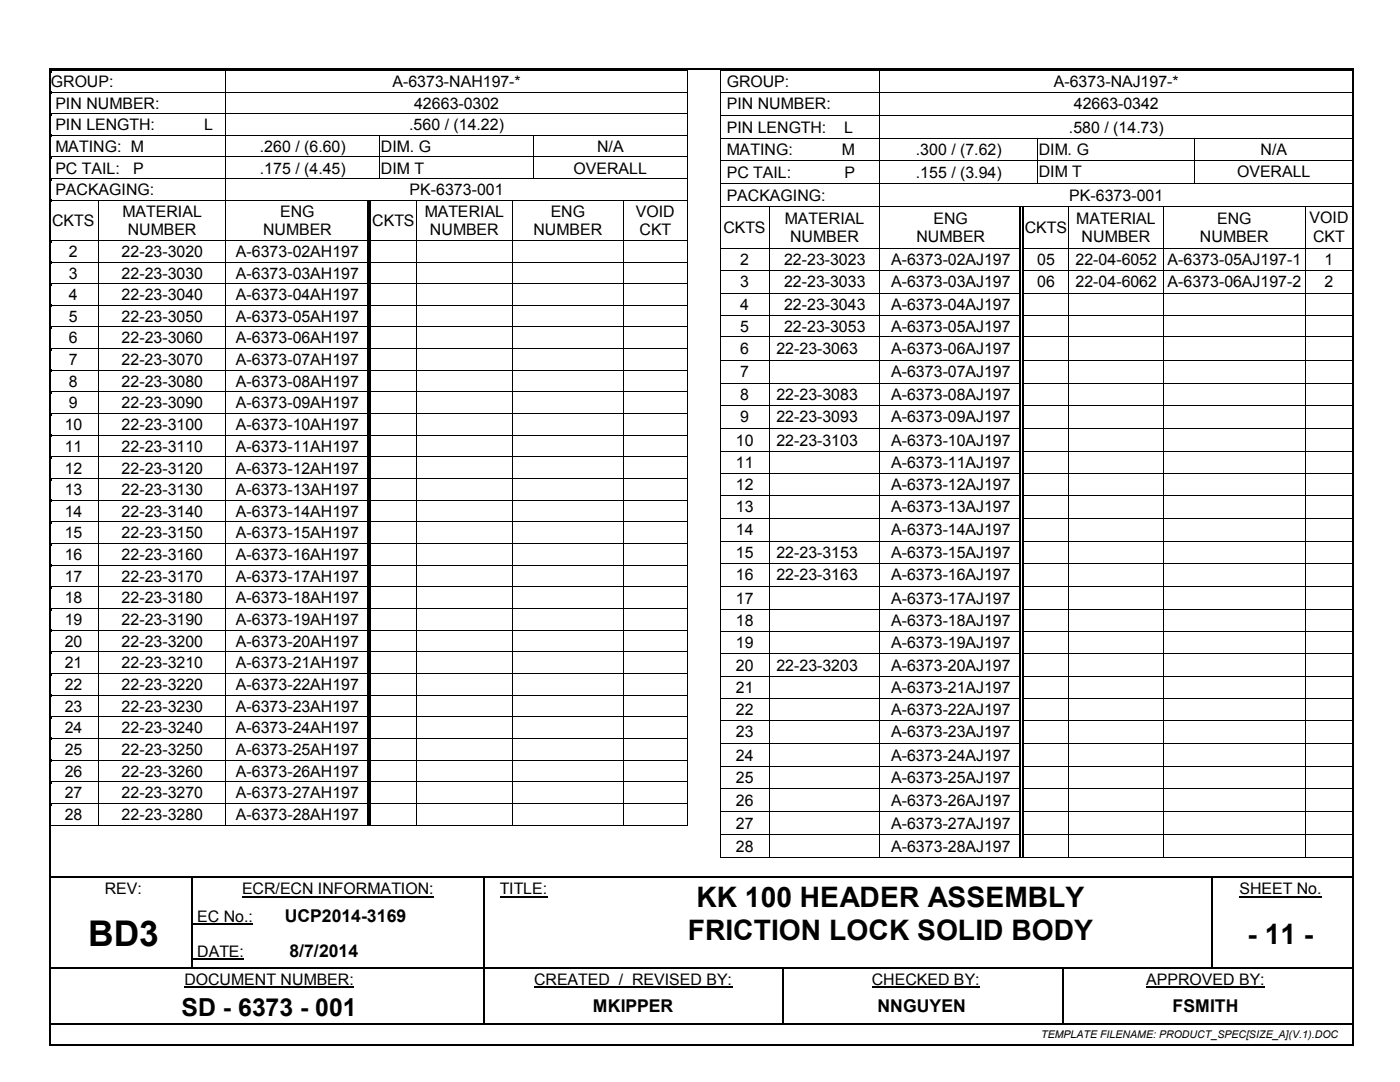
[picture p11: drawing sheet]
<svg xmlns="http://www.w3.org/2000/svg" width="279mm" height="216mm" viewBox="0 0 279 216" stroke-linecap="round" stroke-linejoin="round" font-family="sans-serif">
<defs><g id="words">
<text font-size="7.1" x="17.6" y="188.8">BD3</text>
<g font-size="5.6">
<text x="139" y="181.1">KK 100 HEADER ASSEMBLY</text>
<text x="137.3" y="187.6">FRICTION LOCK SOLID BODY</text>
<text x="249" y="188.3">- 11 -</text>
</g>
<text font-size="5" x="36.2" y="202.7">SD - 6373 - 001</text>
<g font-size="3.5">
<text x="56.8" y="184.1">UCP2014-3169</text>
<text x="57.8" y="191">8/7/2014</text>
<text x="118.3" y="202">MKIPPER</text>
<text x="175.1" y="202">NNGUYEN</text>
<text x="234" y="202">FSMITH</text>
</g>
<g font-size="3.2">
<text x="10.2" y="17.4">GROUP:</text>
<text x="78.3" y="17.4">A-6373-NAH197-*</text>
<text x="145" y="17.4">GROUP:</text>
<text x="210.3" y="17.4">A-6373-NAJ197-*</text>
<text x="11" y="21.7">PIN NUMBER:</text>
<text x="82.6" y="21.7">42663-0302</text>
<text x="145" y="21.8">PIN NUMBER:</text>
<text x="214.3" y="21.8">42663-0342</text>
<text x="11" y="26">PIN LENGTH:</text>
<text x="40.7" y="26">L</text>
<text x="81.7" y="26">.560 / (14.22)</text>
<text x="145" y="26.5">PIN LENGTH:</text>
<text x="168.5" y="26.5">L</text>
<text x="213.3" y="26.5">.580 / (14.73)</text>
<text x="11" y="30.3">MATING: M</text>
<text x="11" y="34.6">PC TAIL:</text>
<text x="26.6" y="34.6">P</text>
<text x="51.9" y="30.3">.260 / (6.60)</text>
<text x="51.9" y="34.6">.175 / (4.45)</text>
<text x="76" y="30.3">DIM. G</text>
<text x="76" y="34.6">DIM T</text>
<text x="114.5" y="34.6">OVERALL</text>
<text x="119.2" y="30.3">N/A</text>
<text x="145" y="31">MATING:</text>
<text x="145" y="35.5">PC TAIL:</text>
<text x="168" y="31">M</text>
<text x="168.5" y="35.5">P</text>
<text x="182.8" y="35.5">.155 / (3.94)</text>
<text x="182.8" y="31">.300 / (7.62)</text>
<text x="207.3" y="30.9">DIM. G</text>
<text x="207.3" y="35.3">DIM T</text>
<text x="246.9" y="35.3">OVERALL</text>
<text x="251.6" y="30.9">N/A</text>
<text x="11" y="38.9">PACKAGING:</text>
<text x="81.7" y="38.9">PK-6373-001</text>
<text x="145" y="40.1">PACKAGING:</text>
<text x="213.4" y="40.1">PK-6373-001</text>
<text x="10.4" y="45.1">CKTS</text>
<text x="24.4" y="43.3">MATERIAL</text>
<text x="25.5" y="46.9">NUMBER</text>
<text x="52.5" y="46.9">NUMBER</text>
<text x="55.9" y="43.3">ENG</text>
<text x="74.3" y="45.1">CKTS</text>
<text x="84.8" y="43.3">MATERIAL</text>
<text x="85.8" y="46.9">NUMBER</text>
<text x="106.5" y="46.9">NUMBER</text>
<text x="109.9" y="43.3">ENG</text>
<text x="126.9" y="43.3">VOID</text>
<text x="127.6" y="46.9">CKT</text>
<text x="144.4" y="46.5">CKTS</text>
<text x="156.6" y="44.7">MATERIAL</text>
<text x="186.3" y="44.7">ENG</text>
<text x="204.5" y="46.5">CKTS</text>
<text x="214.8" y="44.7">MATERIAL</text>
<text x="242.9" y="44.7">ENG</text>
<text x="261.4" y="44.5">VOID</text>
<text x="13.8" y="51.3">2</text>
<text x="24.3" y="51.3">22-23-3020</text>
<text x="47.1" y="51.3">A-6373-02AH197</text>
<text x="147.7" y="52.9">2</text>
<text x="156.5" y="52.9">22-23-3023</text>
<text x="157.7" y="48.3">NUMBER</text>
<text x="177.8" y="52.9">A-6373-02AJ197</text>
<text x="182.9" y="48.3">NUMBER</text>
<text x="207" y="52.9">05</text>
<text x="214.6" y="52.9">22-04-6052</text>
<text x="215.9" y="48.3">NUMBER</text>
<text x="233" y="52.9">A-6373-05AJ197-1</text>
<text x="239.5" y="48.3">NUMBER</text>
<text x="262" y="48.2">CKT</text>
<text x="264.3" y="52.9">1</text>
<text x="13.8" y="55.6">3</text>
<text x="13.8" y="59.9">4</text>
<text x="24.3" y="55.6">22-23-3030</text>
<text x="24.3" y="59.9">22-23-3040</text>
<text x="47.1" y="55.6">A-6373-03AH197</text>
<text x="47.1" y="59.9">A-6373-04AH197</text>
<text x="147.7" y="57.4">3</text>
<text x="156.5" y="57.4">22-23-3033</text>
<text x="177.8" y="57.4">A-6373-03AJ197</text>
<text x="207" y="57.4">06</text>
<text x="214.6" y="57.4">22-04-6062</text>
<text x="233" y="57.4">A-6373-06AJ197-2</text>
<text x="264.3" y="57.4">2</text>
<text x="13.8" y="64.2">5</text>
<text x="24.3" y="64.2">22-23-3050</text>
<text x="47.1" y="64.2">A-6373-05AH197</text>
<text x="147.7" y="61.8">4</text>
<text x="156.5" y="61.8">22-23-3043</text>
<text x="177.8" y="61.8">A-6373-04AJ197</text>
<text x="13.8" y="68.5">6</text>
<text x="24.3" y="68.5">22-23-3060</text>
<text x="47.1" y="68.5">A-6373-06AH197</text>
<text x="147.7" y="66.2">5</text>
<text x="147.7" y="70.7">6</text>
<text x="154.9" y="70.7">22-23-3063</text>
<text x="156.5" y="66.2">22-23-3053</text>
<text x="177.8" y="70.7">A-6373-06AJ197</text>
<text x="177.8" y="66.2">A-6373-05AJ197</text>
<text x="13.8" y="72.9">7</text>
<text x="13.8" y="77.2">8</text>
<text x="24.3" y="72.9">22-23-3070</text>
<text x="24.3" y="77.2">22-23-3080</text>
<text x="47.1" y="72.9">A-6373-07AH197</text>
<text x="47.1" y="77.2">A-6373-08AH197</text>
<text x="147.7" y="75.3">7</text>
<text x="177.8" y="75.3">A-6373-07AJ197</text>
<text x="13.8" y="81.5">9</text>
<text x="24.3" y="81.5">22-23-3090</text>
<text x="47.1" y="81.5">A-6373-09AH197</text>
<text x="147.7" y="79.8">8</text>
<text x="154.9" y="79.8">22-23-3083</text>
<text x="177.8" y="79.8">A-6373-08AJ197</text>
<text x="12.9" y="85.8">10</text>
<text x="24.3" y="85.8">22-23-3100</text>
<text x="47.1" y="85.8">A-6373-10AH197</text>
<text x="146.9" y="88.9">10</text>
<text x="147.7" y="84.3">9</text>
<text x="154.9" y="84.3">22-23-3093</text>
<text x="154.9" y="88.9">22-23-3103</text>
<text x="177.8" y="84.3">A-6373-09AJ197</text>
<text x="177.8" y="88.9">A-6373-10AJ197</text>
<text x="12.9" y="90.1">11</text>
<text x="12.9" y="94.5">12</text>
<text x="24.3" y="90.1">22-23-3110</text>
<text x="24.3" y="94.5">22-23-3120</text>
<text x="47.1" y="90.1">A-6373-11AH197</text>
<text x="47.1" y="94.5">A-6373-12AH197</text>
<text x="146.9" y="93.4">11</text>
<text x="177.8" y="93.4">A-6373-11AJ197</text>
<text x="12.9" y="98.8">13</text>
<text x="24.3" y="98.8">22-23-3130</text>
<text x="47.1" y="98.8">A-6373-13AH197</text>
<text x="146.9" y="97.7">12</text>
<text x="177.8" y="97.7">A-6373-12AJ197</text>
<text x="12.9" y="103.1">14</text>
<text x="12.9" y="107.4">15</text>
<text x="24.3" y="103.1">22-23-3140</text>
<text x="24.3" y="107.4">22-23-3150</text>
<text x="47.1" y="103.1">A-6373-14AH197</text>
<text x="47.1" y="107.4">A-6373-15AH197</text>
<text x="146.9" y="102.2">13</text>
<text x="146.9" y="106.8">14</text>
<text x="177.8" y="102.2">A-6373-13AJ197</text>
<text x="177.8" y="106.8">A-6373-14AJ197</text>
<text x="12.9" y="111.8">16</text>
<text x="24.3" y="111.8">22-23-3160</text>
<text x="47.1" y="111.8">A-6373-16AH197</text>
<text x="146.9" y="111.3">15</text>
<text x="154.9" y="111.3">22-23-3153</text>
<text x="177.8" y="111.3">A-6373-15AJ197</text>
<text x="12.9" y="116.1">17</text>
<text x="24.3" y="116.1">22-23-3170</text>
<text x="47.1" y="116.1">A-6373-17AH197</text>
<text x="146.9" y="115.8">16</text>
<text x="154.9" y="115.8">22-23-3163</text>
<text x="177.8" y="115.8">A-6373-16AJ197</text>
<text x="12.9" y="120.4">18</text>
<text x="12.9" y="124.7">19</text>
<text x="24.3" y="120.4">22-23-3180</text>
<text x="24.3" y="124.7">22-23-3190</text>
<text x="47.1" y="120.4">A-6373-18AH197</text>
<text x="47.1" y="124.7">A-6373-19AH197</text>
<text x="146.9" y="120.5">17</text>
<text x="146.9" y="125">18</text>
<text x="177.8" y="120.5">A-6373-17AJ197</text>
<text x="177.8" y="125">A-6373-18AJ197</text>
<text x="12.9" y="129">20</text>
<text x="24.3" y="129">22-23-3200</text>
<text x="47.1" y="129">A-6373-20AH197</text>
<text x="146.9" y="129.3">19</text>
<text x="177.8" y="129.3">A-6373-19AJ197</text>
<text x="12.9" y="133.3">21</text>
<text x="12.9" y="137.7">22</text>
<text x="24.3" y="133.3">22-23-3210</text>
<text x="24.3" y="137.7">22-23-3220</text>
<text x="47.1" y="133.3">A-6373-21AH197</text>
<text x="47.1" y="137.7">A-6373-22AH197</text>
<text x="146.9" y="133.8">20</text>
<text x="154.9" y="133.8">22-23-3203</text>
<text x="177.8" y="133.8">A-6373-20AJ197</text>
<text x="12.9" y="142">23</text>
<text x="24.3" y="142">22-23-3230</text>
<text x="47.1" y="142">A-6373-23AH197</text>
<text x="146.9" y="138.3">21</text>
<text x="146.9" y="142.7">22</text>
<text x="177.8" y="138.3">A-6373-21AJ197</text>
<text x="177.8" y="142.7">A-6373-22AJ197</text>
<text x="12.9" y="146.3">24</text>
<text x="24.3" y="146.3">22-23-3240</text>
<text x="47.1" y="146.3">A-6373-24AH197</text>
<text x="146.9" y="147.2">23</text>
<text x="177.8" y="147.2">A-6373-23AJ197</text>
<text x="12.9" y="150.6">25</text>
<text x="12.9" y="155">26</text>
<text x="24.3" y="150.6">22-23-3250</text>
<text x="24.3" y="155">22-23-3260</text>
<text x="47.1" y="150.6">A-6373-25AH197</text>
<text x="47.1" y="155">A-6373-26AH197</text>
<text x="146.9" y="151.8">24</text>
<text x="177.8" y="151.8">A-6373-24AJ197</text>
<text x="12.9" y="159.3">27</text>
<text x="24.3" y="159.3">22-23-3270</text>
<text x="47.1" y="159.3">A-6373-27AH197</text>
<text x="146.9" y="156.3">25</text>
<text x="146.9" y="160.7">26</text>
<text x="177.8" y="156.3">A-6373-25AJ197</text>
<text x="177.8" y="160.7">A-6373-26AJ197</text>
<text x="12.9" y="163.6">28</text>
<text x="24.3" y="163.6">22-23-3280</text>
<text x="47.1" y="163.6">A-6373-28AH197</text>
<text x="146.9" y="165.4">27</text>
<text x="177.8" y="165.4">A-6373-27AJ197</text>
<text x="146.9" y="170">28</text>
<text x="177.8" y="170">A-6373-28AJ197</text>
<text x="20.9" y="178.5">REV:</text>
<text x="48.3" y="178.5">ECR/ECN INFORMATION:</text>
<text x="99.7" y="178.5">TITLE:</text>
<text x="247.4" y="178.5">SHEET No.</text>
<text x="39.4" y="184">EC No.:</text>
<text x="39.4" y="190.9">DATE:</text>
<text x="36.8" y="196.5">DOCUMENT NUMBER:</text>
<text x="106.6" y="196.5">CREATED / REVISED BY:</text>
<text x="174" y="196.5">CHECKED BY:</text>
<text x="228.8" y="196.5">APPROVED BY:</text>
</g>
<text font-size="2.1" x="207.8" y="207.1">TEMPLATE FILENAME: PRODUCT_SPEC[SIZE_A](V.1).DOC</text>
</g></defs>
<path d="M48.3 178.9h38.3M99.7 178.9h9.6M247.4 178.9h16.4M36.8 197h33.9M38.5 184.5h12M38.5 191.4h10.2M106.6 197h39.5M174 197h21.5M228.8 197h23.6" fill="none" stroke="#000" stroke-width=".21"/>
<g fill="none" stroke="#000" stroke-width=".34">
<path d="M10 14v194.3M10.2 13.8h259.7M270 14v194.3M10.2 175.1h28M38.6 175.1h57.8M96.7 175.1h16.8M113.9 175.1h127.9M242.1 175.1h26.9M96.5 198.1v6.1M156.2 198.1v6.1M10.2 204.4h86.2M10.2 208.4h259.7"/>
<path d="M96.7 204.4h59.3M156.4 204.4h55.5M212.3 204.4h56.7"/>
</g>
<g fill="#000">
<path d="M9.8 13.6h.4v.4h-.4zM10.2 14h.1v.4h-.1zM10.2 14h.1v.1h-.1zM10.2 18.3h.1v.4h-.1zM45 14.1h.2v.3h-.2zM45 14h.2v.1h-.2zM45 18.3h.2v.4h-.2zM137.1 14h.1v.4h-.1zM137.1 14h.1v.1h-.1zM137.1 18.3h.1v.4h-.1zM143.8 14h.2v.4h-.2zM143.8 14h.2v.1h-.2z"/>
<path d="M143.8 18.3h.2v.5h-.2zM175.5 14.1h.2v.3h-.2zM175.5 14h.2v.1h-.2zM175.5 18.3h.2v.5h-.2zM269.9 13.6h.3v.4h-.3zM10.2 22.6h.1v.4h-.1zM10.2 26.9h.1v.4h-.1zM10.2 31.2h.1v.5h-.1zM10.2 35.6h.1v.4h-.1zM45 22.6h.2v.4h-.2zM45 26.9h.2v.4h-.2zM45 31.2h.2v.5h-.2z"/>
<path d="M45 35.6h.2v.4h-.2zM75.7 27.1h.2v.2h-.2zM75.7 26.9h.2v.2h-.2zM75.7 31.2h.2v.5h-.2zM75.7 35.6h.2v.1h-.2zM106.4 27.1h.2v.2h-.2zM106.4 26.9h.2v.2h-.2zM106.4 31.2h.2v.5h-.2zM106.4 35.6h.2v.1h-.2zM137.1 22.6h.1v.4h-.1zM137.1 26.9h.1v.4h-.1zM137.1 31.2h.1v.5h-.1z"/>
<path d="M137.1 35.6h.1v.4h-.1zM143.8 22.9h.2v.5h-.2zM143.8 27.6h.2v.4h-.2zM143.8 31.9h.2v.4h-.2zM143.8 36.5h.2v.5h-.2zM175.5 22.9h.2v.5h-.2zM175.5 27.6h.2v.4h-.2zM175.5 31.9h.2v.4h-.2zM175.5 36.5h.2v.5h-.2zM206.9 27.7h.2v.3h-.2zM206.9 27.6h.2v.1h-.2zM206.9 31.9h.2v.4h-.2z"/>
<path d="M206.9 36.5h.2v.2h-.2zM238.4 27.7h.1v.3h-.1zM238.4 27.6h.1v.1h-.1zM238.4 31.9h.1v.4h-.1zM238.4 36.5h.1v.2h-.1zM10.2 39.9h.1v.4h-.1zM10.2 47.9h.1v.4h-.1zM10.2 52.2h.1v.4h-.1zM10.2 56.5h.1v.4h-.1zM19.6 40h.2v.3h-.2zM19.6 39.9h.2v.1h-.2zM19.6 47.9h.2v.4h-.2z"/>
<path d="M19.6 52.2h.2v.4h-.2zM19.6 56.5h.2v.4h-.2zM45 39.9h.2v.4h-.2zM45 47.9h.2v.4h-.2zM45 52.2h.2v.4h-.2zM45 56.5h.2v.4h-.2zM73.3 40h.2v.3h-.2zM73.3 39.9h.1v.1h-.1zM73.3 47.9h.2v.4h-.2zM73.3 52.2h.2v.4h-.2zM73.3 56.5h.2v.4h-.2zM73.8 40h.2v.3h-.2z"/>
<path d="M73.8 47.9h.2v.4h-.2zM73.8 52.2h.2v.4h-.2zM73.8 56.5h.2v.4h-.2zM83.1 40h.2v.3h-.2zM83.1 39.9h.2v.1h-.2zM83.1 47.9h.2v.4h-.2zM83.1 52.2h.2v.4h-.2zM83.1 56.5h.2v.4h-.2zM102.2 40h.1v.3h-.1zM102.2 39.9h.1v.1h-.1zM102.2 47.9h.1v.4h-.1zM102.2 52.2h.1v.4h-.1z"/>
<path d="M102.2 56.5h.1v.4h-.1zM124.4 40h.1v.3h-.1zM124.4 39.9h.1v.1h-.1zM124.4 47.9h.1v.4h-.1zM124.4 52.2h.1v.4h-.1zM124.4 56.5h.1v.4h-.1zM137.1 39.9h.1v.4h-.1zM137.1 47.9h.1v.4h-.1zM137.1 52.2h.1v.4h-.1zM137.1 56.5h.1v.4h-.1zM143.8 41.1h.2v.5h-.2zM143.8 49.4h.2v.5h-.2z"/>
<path d="M143.8 53.8h.2v.4h-.2zM143.8 58.4h.2v.4h-.2zM153.5 41.3h.2v.3h-.2zM153.5 41.1h.2v.2h-.2zM153.5 49.4h.2v.5h-.2zM153.5 53.8h.2v.4h-.2zM153.5 58.4h.2v.4h-.2zM175.5 41.1h.2v.5h-.2zM175.5 49.4h.2v.5h-.2zM175.5 53.8h.2v.4h-.2zM175.5 58.4h.2v.4h-.2zM203.5 41.3h.3v.3h-.3z"/>
<path d="M203.5 41.1h.2v.2h-.2zM203.5 49.4h.3v.5h-.3zM203.5 53.8h.3v.4h-.3zM203.5 58.4h.3v.4h-.3zM204 41.3h.3v.3h-.3zM204 49.4h.3v.5h-.3zM204 53.8h.3v.4h-.3zM204 58.4h.3v.4h-.3zM213.2 41.3h.2v.3h-.2zM213.2 41.1h.2v.2h-.2zM213.2 49.4h.2v.5h-.2zM213.2 53.8h.2v.4h-.2z"/>
<path d="M213.2 58.4h.2v.4h-.2zM232.1 41.3h.2v.3h-.2zM232.1 41.1h.2v.2h-.2zM232.1 49.4h.2v.5h-.2zM232.1 53.8h.2v.4h-.2zM232.1 58.4h.2v.4h-.2zM260.4 41.3h.2v.3h-.2zM260.4 41.1h.2v.2h-.2zM260.4 49.4h.2v.5h-.2zM260.4 53.8h.2v.4h-.2zM260.4 58.4h.2v.4h-.2zM10.2 60.8h.1v.5h-.1z"/>
<path d="M10.2 65.2h.1v.4h-.1zM10.2 69.5h.1v.4h-.1zM10.2 73.8h.1v.4h-.1zM10.2 78.1h.1v.4h-.1zM19.6 60.8h.2v.5h-.2zM19.6 65.2h.2v.4h-.2zM19.6 69.5h.2v.4h-.2zM19.6 73.8h.2v.4h-.2zM19.6 78.1h.2v.4h-.2zM45 60.8h.2v.5h-.2zM45 65.2h.2v.4h-.2zM45 69.5h.2v.4h-.2z"/>
<path d="M45 73.8h.2v.4h-.2zM45 78.1h.2v.4h-.2zM73.3 60.8h.2v.5h-.2zM73.3 65.2h.2v.4h-.2zM73.3 69.5h.2v.4h-.2zM73.3 73.8h.2v.4h-.2zM73.3 78.1h.2v.4h-.2zM73.8 60.8h.2v.5h-.2zM73.8 65.2h.2v.4h-.2zM73.8 69.5h.2v.4h-.2zM73.8 73.8h.2v.4h-.2zM73.8 78.1h.2v.4h-.2z"/>
<path d="M83.1 60.8h.2v.5h-.2zM83.1 65.2h.2v.4h-.2zM83.1 69.5h.2v.4h-.2zM83.1 73.8h.2v.4h-.2zM83.1 78.1h.2v.4h-.2zM102.2 60.8h.1v.5h-.1zM102.2 65.2h.1v.4h-.1zM102.2 69.5h.1v.4h-.1zM102.2 73.8h.1v.4h-.1zM102.2 78.1h.1v.4h-.1zM124.4 60.8h.1v.5h-.1zM124.4 65.2h.1v.4h-.1z"/>
<path d="M124.4 69.5h.1v.4h-.1zM124.4 73.8h.1v.4h-.1zM124.4 78.1h.1v.4h-.1zM137.1 60.8h.1v.5h-.1zM137.1 65.2h.1v.4h-.1zM137.1 69.5h.1v.4h-.1zM137.1 73.8h.1v.4h-.1zM137.1 78.1h.1v.4h-.1zM143.8 62.8h.2v.4h-.2zM143.8 67.1h.2v.5h-.2zM143.8 71.8h.2v.4h-.2zM143.8 76.4h.2v.4h-.2z"/>
<path d="M153.5 62.8h.2v.4h-.2zM153.5 67.1h.2v.5h-.2zM153.5 71.8h.2v.4h-.2zM153.5 76.4h.2v.4h-.2zM175.5 62.8h.2v.4h-.2zM175.5 67.1h.2v.5h-.2zM175.5 71.8h.2v.4h-.2zM175.5 76.4h.2v.4h-.2zM203.5 62.8h.3v.4h-.3zM203.5 67.1h.3v.5h-.3zM203.5 71.8h.3v.4h-.3zM203.5 76.4h.3v.4h-.3z"/>
<path d="M204 62.8h.3v.4h-.3zM204 67.1h.3v.5h-.3zM204 71.8h.3v.4h-.3zM204 76.4h.3v.4h-.3zM213.2 62.8h.2v.4h-.2zM213.2 67.1h.2v.5h-.2zM213.2 71.8h.2v.4h-.2zM213.2 76.4h.2v.4h-.2zM232.1 62.8h.2v.4h-.2zM232.1 67.1h.2v.5h-.2zM232.1 71.8h.2v.4h-.2zM232.1 76.4h.2v.4h-.2z"/>
<path d="M260.4 62.8h.2v.4h-.2zM260.4 67.1h.2v.5h-.2zM260.4 71.8h.2v.4h-.2zM260.4 76.4h.2v.4h-.2zM10.2 82.4h.1v.4h-.1zM10.2 86.7h.1v.5h-.1zM10.2 91.1h.1v.4h-.1zM10.2 95.4h.1v.4h-.1zM19.6 82.4h.2v.4h-.2zM19.6 86.7h.2v.5h-.2zM19.6 91.1h.2v.4h-.2zM19.6 95.4h.2v.4h-.2z"/>
<path d="M45 82.4h.2v.4h-.2zM45 86.7h.2v.5h-.2zM45 91.1h.2v.4h-.2zM45 95.4h.2v.4h-.2zM73.3 82.4h.2v.4h-.2zM73.3 86.7h.2v.5h-.2zM73.3 91.1h.2v.4h-.2zM73.3 95.4h.2v.4h-.2zM73.8 82.4h.2v.4h-.2zM73.8 86.7h.2v.5h-.2zM73.8 91.1h.2v.4h-.2zM73.8 95.4h.2v.4h-.2z"/>
<path d="M83.1 82.4h.2v.4h-.2zM83.1 86.7h.2v.5h-.2zM83.1 91.1h.2v.4h-.2zM83.1 95.4h.2v.4h-.2zM102.2 82.4h.1v.4h-.1zM102.2 86.7h.1v.5h-.1zM102.2 91.1h.1v.4h-.1zM102.2 95.4h.1v.4h-.1zM124.4 82.4h.1v.4h-.1zM124.4 86.7h.1v.5h-.1zM124.4 91.1h.1v.4h-.1zM124.4 95.4h.1v.4h-.1z"/>
<path d="M137.1 82.4h.1v.4h-.1zM137.1 86.7h.1v.5h-.1zM137.1 91.1h.1v.4h-.1zM137.1 95.4h.1v.4h-.1zM143.8 80.7h.2v.5h-.2zM143.8 85.4h.2v.4h-.2zM143.8 90h.2v.4h-.2zM143.8 94.4h.2v.4h-.2zM143.8 98.7h.2v.4h-.2zM153.5 80.7h.2v.5h-.2zM153.5 85.4h.2v.4h-.2zM153.5 90h.2v.4h-.2z"/>
<path d="M153.5 94.4h.2v.4h-.2zM153.5 98.7h.2v.4h-.2zM175.5 80.7h.2v.5h-.2zM175.5 85.4h.2v.4h-.2zM175.5 90h.2v.4h-.2zM175.5 94.4h.2v.4h-.2zM175.5 98.7h.2v.4h-.2zM203.5 80.7h.3v.5h-.3zM203.5 85.4h.3v.4h-.3zM203.5 90h.3v.4h-.3zM203.5 94.4h.3v.4h-.3zM203.5 98.7h.3v.4h-.3z"/>
<path d="M204 80.7h.3v.5h-.3zM204 85.4h.3v.4h-.3zM204 90h.3v.4h-.3zM204 94.4h.3v.4h-.3zM204 98.7h.3v.4h-.3zM213.2 80.7h.2v.5h-.2zM213.2 85.4h.2v.4h-.2zM213.2 90h.2v.4h-.2zM213.2 94.4h.2v.4h-.2zM213.2 98.7h.2v.4h-.2zM232.1 80.7h.2v.5h-.2zM232.1 85.4h.2v.4h-.2z"/>
<path d="M232.1 90h.2v.4h-.2zM232.1 94.4h.2v.4h-.2zM232.1 98.7h.2v.4h-.2zM260.4 80.7h.2v.5h-.2zM260.4 85.4h.2v.4h-.2zM260.4 90h.2v.4h-.2zM260.4 94.4h.2v.4h-.2zM260.4 98.7h.2v.4h-.2zM10.2 99.7h.1v.5h-.1zM10.2 104.1h.1v.4h-.1zM10.2 108.4h.1v.4h-.1zM10.2 112.7h.1v.4h-.1z"/>
<path d="M10.2 117h.1v.4h-.1zM19.6 99.7h.2v.5h-.2zM19.6 104.1h.2v.4h-.2zM19.6 108.4h.2v.4h-.2zM19.6 112.7h.2v.4h-.2zM19.6 117h.2v.4h-.2zM45 99.7h.2v.5h-.2zM45 104.1h.2v.4h-.2zM45 108.4h.2v.4h-.2zM45 112.7h.2v.4h-.2zM45 117h.2v.4h-.2zM73.3 99.7h.2v.5h-.2z"/>
<path d="M73.3 104.1h.2v.4h-.2zM73.3 108.4h.2v.4h-.2zM73.3 112.7h.2v.4h-.2zM73.3 117h.2v.4h-.2zM73.8 99.7h.2v.5h-.2zM73.8 104.1h.2v.4h-.2zM73.8 108.4h.2v.4h-.2zM73.8 112.7h.2v.4h-.2zM73.8 117h.2v.4h-.2zM83.1 99.7h.2v.5h-.2zM83.1 104.1h.2v.4h-.2zM83.1 108.4h.2v.4h-.2z"/>
<path d="M83.1 112.7h.2v.4h-.2zM83.1 117h.2v.4h-.2zM102.2 99.7h.1v.5h-.1zM102.2 104.1h.1v.4h-.1zM102.2 108.4h.1v.4h-.1zM102.2 112.7h.1v.4h-.1zM102.2 117h.1v.4h-.1zM124.4 99.7h.1v.5h-.1zM124.4 104.1h.1v.4h-.1zM124.4 108.4h.1v.4h-.1zM124.4 112.7h.1v.4h-.1zM124.4 117h.1v.4h-.1z"/>
<path d="M137.1 99.7h.1v.5h-.1zM137.1 104.1h.1v.4h-.1zM137.1 108.4h.1v.4h-.1zM137.1 112.7h.1v.4h-.1zM137.1 117h.1v.4h-.1zM143.8 103.3h.2v.5h-.2zM143.8 108h.2v.4h-.2zM143.8 112.3h.2v.4h-.2zM143.8 116.9h.2v.4h-.2zM153.5 103.3h.2v.5h-.2zM153.5 108h.2v.4h-.2zM153.5 112.3h.2v.4h-.2z"/>
<path d="M153.5 116.9h.2v.4h-.2zM175.5 103.3h.2v.5h-.2zM175.5 108h.2v.4h-.2zM175.5 112.3h.2v.4h-.2zM175.5 116.9h.2v.4h-.2zM203.5 103.3h.3v.5h-.3zM203.5 108h.3v.4h-.3zM203.5 112.3h.3v.4h-.3zM203.5 116.9h.3v.4h-.3zM204 103.3h.3v.5h-.3zM204 108h.3v.4h-.3zM204 112.3h.3v.4h-.3z"/>
<path d="M204 116.9h.3v.4h-.3zM213.2 103.3h.2v.5h-.2zM213.2 108h.2v.4h-.2zM213.2 112.3h.2v.4h-.2zM213.2 116.9h.2v.4h-.2zM232.1 103.3h.2v.5h-.2zM232.1 108h.2v.4h-.2zM232.1 112.3h.2v.4h-.2zM232.1 116.9h.2v.4h-.2zM260.4 103.3h.2v.5h-.2zM260.4 108h.2v.4h-.2zM260.4 112.3h.2v.4h-.2z"/>
<path d="M260.4 116.9h.2v.4h-.2zM10.2 121.3h.1v.5h-.1zM10.2 125.6h.1v.5h-.1zM10.2 130h.1v.4h-.1zM10.2 134.3h.1v.4h-.1zM10.2 138.6h.1v.4h-.1zM19.6 121.3h.2v.5h-.2zM19.6 125.6h.2v.5h-.2zM19.6 130h.2v.4h-.2zM19.6 134.3h.2v.4h-.2zM19.6 138.6h.2v.4h-.2zM45 121.3h.2v.5h-.2z"/>
<path d="M45 125.6h.2v.5h-.2zM45 130h.2v.4h-.2zM45 134.3h.2v.4h-.2zM45 138.6h.2v.4h-.2zM73.3 121.3h.2v.5h-.2zM73.3 125.6h.2v.5h-.2zM73.3 130h.2v.4h-.2zM73.3 134.3h.2v.4h-.2zM73.3 138.6h.2v.4h-.2zM73.8 121.3h.2v.5h-.2zM73.8 125.6h.2v.5h-.2zM73.8 130h.2v.4h-.2z"/>
<path d="M73.8 134.3h.2v.4h-.2zM73.8 138.6h.2v.4h-.2zM83.1 121.3h.2v.5h-.2zM83.1 125.6h.2v.5h-.2zM83.1 130h.2v.4h-.2zM83.1 134.3h.2v.4h-.2zM83.1 138.6h.2v.4h-.2zM102.2 121.3h.1v.5h-.1zM102.2 125.6h.1v.5h-.1zM102.2 130h.1v.4h-.1zM102.2 134.3h.1v.4h-.1zM102.2 138.6h.1v.4h-.1z"/>
<path d="M124.4 121.3h.1v.5h-.1zM124.4 125.6h.1v.5h-.1zM124.4 130h.1v.4h-.1zM124.4 134.3h.1v.4h-.1zM124.4 138.6h.1v.4h-.1zM137.1 121.3h.1v.5h-.1zM137.1 125.6h.1v.5h-.1zM137.1 130h.1v.4h-.1zM137.1 134.3h.1v.4h-.1zM137.1 138.6h.1v.4h-.1zM143.8 121.5h.2v.5h-.2zM143.8 125.9h.2v.4h-.2z"/>
<path d="M143.8 130.3h.2v.4h-.2zM143.8 134.9h.2v.4h-.2zM143.8 139.2h.2v.5h-.2zM153.5 121.5h.2v.5h-.2zM153.5 125.9h.2v.4h-.2zM153.5 130.3h.2v.4h-.2zM153.5 134.9h.2v.4h-.2zM153.5 139.2h.2v.5h-.2zM175.5 121.5h.2v.5h-.2zM175.5 125.9h.2v.4h-.2zM175.5 130.3h.2v.4h-.2zM175.5 134.9h.2v.4h-.2z"/>
<path d="M175.5 139.2h.2v.5h-.2zM203.5 121.5h.3v.5h-.3zM203.5 125.9h.3v.4h-.3zM203.5 130.3h.3v.4h-.3zM203.5 134.9h.3v.4h-.3zM203.5 139.2h.3v.5h-.3zM204 121.5h.3v.5h-.3zM204 125.9h.3v.4h-.3zM204 130.3h.3v.4h-.3zM204 134.9h.3v.4h-.3zM204 139.2h.3v.5h-.3zM213.2 121.5h.2v.5h-.2z"/>
<path d="M213.2 125.9h.2v.4h-.2zM213.2 130.3h.2v.4h-.2zM213.2 134.9h.2v.4h-.2zM213.2 139.2h.2v.5h-.2zM232.1 121.5h.2v.5h-.2zM232.1 125.9h.2v.4h-.2zM232.1 130.3h.2v.4h-.2zM232.1 134.9h.2v.4h-.2zM232.1 139.2h.2v.5h-.2zM260.4 121.5h.2v.5h-.2zM260.4 125.9h.2v.4h-.2zM260.4 130.3h.2v.4h-.2z"/>
<path d="M260.4 134.9h.2v.4h-.2zM260.4 139.2h.2v.5h-.2zM10.2 142.9h.1v.4h-.1zM10.2 147.2h.1v.5h-.1zM10.2 151.6h.1v.4h-.1zM10.2 155.9h.1v.4h-.1zM19.6 142.9h.2v.4h-.2zM19.6 147.2h.2v.5h-.2zM19.6 151.6h.2v.4h-.2zM19.6 155.9h.2v.4h-.2zM45 142.9h.2v.4h-.2zM45 147.2h.2v.5h-.2z"/>
<path d="M45 151.6h.2v.4h-.2zM45 155.9h.2v.4h-.2zM73.3 142.9h.2v.4h-.2zM73.3 147.2h.2v.5h-.2zM73.3 151.6h.2v.4h-.2zM73.3 155.9h.2v.4h-.2zM73.8 142.9h.2v.4h-.2zM73.8 147.2h.2v.5h-.2zM73.8 151.6h.2v.4h-.2zM73.8 155.9h.2v.4h-.2zM83.1 142.9h.2v.4h-.2zM83.1 147.2h.2v.5h-.2z"/>
<path d="M83.1 151.6h.2v.4h-.2zM83.1 155.9h.2v.4h-.2zM102.2 142.9h.1v.4h-.1zM102.2 147.2h.1v.5h-.1zM102.2 151.6h.1v.4h-.1zM102.2 155.9h.1v.4h-.1zM124.4 142.9h.1v.4h-.1zM124.4 147.2h.1v.5h-.1zM124.4 151.6h.1v.4h-.1zM124.4 155.9h.1v.4h-.1zM137.1 142.9h.1v.4h-.1zM137.1 147.2h.1v.5h-.1z"/>
<path d="M137.1 151.6h.1v.4h-.1zM137.1 155.9h.1v.4h-.1zM143.8 143.6h.2v.4h-.2zM143.8 148.2h.2v.4h-.2zM143.8 152.8h.2v.4h-.2zM143.8 157.2h.2v.4h-.2zM153.5 143.6h.2v.4h-.2zM153.5 148.2h.2v.4h-.2zM153.5 152.8h.2v.4h-.2zM153.5 157.2h.2v.4h-.2zM175.5 143.6h.2v.4h-.2zM175.5 148.2h.2v.4h-.2z"/>
<path d="M175.5 152.8h.2v.4h-.2zM175.5 157.2h.2v.4h-.2zM203.5 143.6h.3v.4h-.3zM203.5 148.2h.3v.4h-.3zM203.5 152.8h.3v.4h-.3zM203.5 157.2h.3v.4h-.3zM204 143.6h.3v.4h-.3zM204 148.2h.3v.4h-.3zM204 152.8h.3v.4h-.3zM204 157.2h.3v.4h-.3zM213.2 143.6h.2v.4h-.2zM213.2 148.2h.2v.4h-.2z"/>
<path d="M213.2 152.8h.2v.4h-.2zM213.2 157.2h.2v.4h-.2zM232.1 143.6h.2v.4h-.2zM232.1 148.2h.2v.4h-.2zM232.1 152.8h.2v.4h-.2zM232.1 157.2h.2v.4h-.2zM260.4 143.6h.2v.4h-.2zM260.4 148.2h.2v.4h-.2zM260.4 152.8h.2v.4h-.2zM260.4 157.2h.2v.4h-.2zM10.2 160.2h.1v.5h-.1zM10.2 164.5h.1v.2h-.1z"/>
<path d="M19.6 160.2h.2v.5h-.2zM19.6 164.5h.2v.2h-.2zM38.2 175.3h.3v.2h-.3zM38.2 174.9h.4v.4h-.4zM45 160.2h.2v.5h-.2zM45 164.5h.2v.2h-.2zM73.3 160.2h.2v.5h-.2zM73.3 164.5h.1v.2h-.1zM73.8 160.2h.2v.5h-.2zM83.1 160.2h.2v.5h-.2zM83.1 164.5h.2v.2h-.2zM96.4 175.3h.2v.2h-.2z"/>
<path d="M96.4 174.9h.3v.4h-.3zM102.2 160.2h.1v.5h-.1zM102.2 164.5h.1v.2h-.1zM113.5 174.9h.4v.4h-.4zM124.4 160.2h.1v.5h-.1zM124.4 164.5h.1v.2h-.1zM137.1 160.2h.1v.5h-.1zM137.1 164.5h.1v.2h-.1zM143.8 161.8h.2v.4h-.2zM143.8 166.5h.2v.4h-.2zM143.8 171.1h.2v.1h-.2zM153.5 161.8h.2v.4h-.2z"/>
<path d="M153.5 166.5h.2v.4h-.2zM153.5 171.1h.2v.1h-.2zM175.5 161.8h.2v.4h-.2zM175.5 166.5h.2v.4h-.2zM175.5 171.1h.2v.1h-.2zM203.5 161.8h.3v.4h-.3zM203.5 166.5h.3v.4h-.3zM203.5 171.1h.2v.1h-.2zM204 161.8h.3v.4h-.3zM204 166.5h.3v.4h-.3zM213.2 161.8h.2v.4h-.2zM213.2 166.5h.2v.4h-.2z"/>
<path d="M213.2 171.1h.2v.1h-.2zM232.1 161.8h.2v.4h-.2zM232.1 166.5h.2v.4h-.2zM232.1 171.1h.2v.1h-.2zM241.8 175.3h.3v.2h-.3zM241.8 174.9h.3v.4h-.3zM260.4 161.8h.2v.4h-.2zM260.4 166.5h.2v.4h-.2zM260.4 171.1h.2v.1h-.2zM269 174.9h.4v.4h-.4zM269.4 174.9h.5v.4h-.5zM269.8 171.1h.2v.1h-.2z"/>
<path d="M38.2 179.2h.3v.9h-.3zM38.2 186.1h.3v.9h-.3zM38.2 193h.3v.3h-.3zM55.5 193h.3v.3h-.3zM96.4 197.4h.3v.7h-.3zM96.4 179.2h.2v.9h-.2zM96.4 186.1h.2v.9h-.2zM96.4 193h.2v.5h-.2zM113.5 193h.3v.3h-.3zM156 197.4h.4v.7h-.4zM156.1 193.3h.2v.2h-.2zM156.1 193h.2v.3h-.2z"/>
<path d="M211.9 193.3h.3v.2h-.3zM211.9 193h.3v.3h-.3zM211.9 197.4h.3v.7h-.3zM241.8 179.2h.3v.9h-.3zM241.8 186.1h.3v.9h-.3zM241.8 193h.3v.3h-.3zM9.8 208.3h.4v.3h-.4zM96.4 204.2h.3v.4h-.3zM156 204.2h.4v.4h-.4zM211.9 204.2h.4v.4h-.4zM269 204.2h.4v.4h-.4zM269.3 204.2h.3v.4h-.3z"/>
<path d="M269.6 204.2h.3v.4h-.3zM269.9 208.3h.3v.3h-.3z"/>
</g>
<g fill="none" stroke="#000" stroke-width=".25">
<path d="M73.4 40.3v7.6M73.4 48.3v3.9M73.4 52.6v3.9M73.4 56.9v3.9M73.9 40.3v7.6M73.9 48.3v3.9M73.9 52.6v3.9M73.9 56.9v3.9M203.6 41.6v7.8M203.6 49.9v3.9M203.6 54.2v4.2M203.6 58.8v4"/>
<path d="M204.1 41.6v7.8M204.1 49.9v3.9M204.1 54.2v4.2M204.1 58.8v4M73.4 61.3v3.9M73.4 65.6v3.9M73.4 69.9v3.9M73.4 74.2v3.9M73.4 78.5v3.9M73.9 61.3v3.9M73.9 65.6v3.9M73.9 69.9v3.9"/>
<path d="M73.9 74.2v3.9M73.9 78.5v3.9M203.6 63.2v3.9M203.6 67.6v4.2M203.6 72.2v4.2M203.6 76.8v3.9M204.1 63.2v3.9M204.1 67.6v4.2M204.1 72.2v4.2M204.1 76.8v3.9M73.4 82.8v3.9M73.4 87.2v3.9"/>
<path d="M73.4 91.5v3.9M73.4 95.8v3.9M73.9 82.8v3.9M73.9 87.2v3.9M73.9 91.5v3.9M73.9 95.8v3.9M203.6 81.2v4.2M203.6 85.8v4.2M203.6 90.4v4M203.6 94.8v3.9M203.6 99.1v4.2M204.1 81.2v4.2"/>
<path d="M204.1 85.8v4.2M204.1 90.4v4M204.1 94.8v3.9M204.1 99.1v4.2M73.4 100.2v3.9M73.4 104.5v3.9M73.4 108.8v3.9M73.4 113.1v3.9M73.4 117.4v3.9M73.9 100.2v3.9M73.9 104.5v3.9M73.9 108.8v3.9"/>
<path d="M73.9 113.1v3.9M73.9 117.4v3.9M203.6 103.8v4.2M203.6 108.4v3.9M203.6 112.7v4.2M203.6 117.3v4.2M204.1 103.8v4.2M204.1 108.4v3.9M204.1 112.7v4.2M204.1 117.3v4.2M73.4 121.8v3.8M73.4 126.1v3.9"/>
<path d="M73.4 130.4v3.9M73.4 134.7v3.9M73.4 139v3.9M73.9 121.8v3.8M73.9 126.1v3.9M73.9 130.4v3.9M73.9 134.7v3.9M73.9 139v3.9M203.6 122v3.9M203.6 126.3v4M203.6 130.7v4.2M203.6 135.3v3.9"/>
<path d="M203.6 139.7v3.9M204.1 122v3.9M204.1 126.3v4M204.1 130.7v4.2M204.1 135.3v3.9M204.1 139.7v3.9M73.4 143.3v3.9M73.4 147.7v3.9M73.4 152v3.9M73.4 156.3v3.9M73.9 143.3v3.9M73.9 147.7v3.9"/>
<path d="M73.9 152v3.9M73.9 156.3v3.9M203.6 144v4.2M203.6 148.6v4.2M203.6 153.2v4M203.6 157.6v4.2M204.1 144v4.2M204.1 148.6v4.2M204.1 153.2v4M204.1 157.6v4.2M38.4 175.5v3.7M73.4 160.7v3.8"/>
<path d="M73.9 160.7v3.8M96.5 175.5v3.7M203.6 162.2v4.3M203.6 166.9v4.2M204.1 162.2v4.3M204.1 166.9v4.2M241.9 175.5v3.7M10.2 193.2h28M38.4 180.1v6M38.4 187v6M38.5 193.2h17M55.8 193.2h40.6"/>
<path d="M96.5 180.1v6M96.5 187v6M96.5 193.5v3.9M96.6 193.2h16.9M113.8 193.2h42.3M156.2 193.5v3.9M156.3 193.2h55.6M212 193.5v3.9M212 198.1v6.1M212.2 193.2h29.6M241.9 180.1v6M241.9 187v6"/>
<path d="M242.1 193.2h27.8"/>
</g>
<g fill="none" stroke="#000" stroke-width=".2">
<path d="M10.3 14.1h34.7M10.3 18.4h34.7M45.1 14v4.3M45.1 18.7v3.9M45.2 14.1h91.9M45.2 18.4h91.9M137.2 14v4.3M137.2 18.7v3.9M143.9 14v4.3M143.9 18.8v4.1M144 14.1h31.5M144 18.4h31.5"/>
<path d="M175.6 14v4.3M175.6 18.8v4.1M175.7 14.1h94.2M175.7 18.4h94.2M10.3 22.7h34.7M10.3 27h34.7M10.3 31.3h34.7M10.3 35.6h34.7M10.3 40h9.3M19.8 40h25.2M45.1 23v3.9M45.1 27.3v3.9"/>
<path d="M45.1 31.7v3.9M45.1 36v3.9M45.2 22.7h91.9M45.2 27h30.5M45.2 31.3h30.5M45.2 35.6h30.5M45.2 40h28.1M73.4 40h9.7M75.8 27.3v3.9M75.8 31.7v3.9M75.9 27h30.5M75.9 31.3h30.5"/>
<path d="M75.9 35.6h30.5M83.3 40h18.9M102.3 40h22.1M106.5 27.3v3.9M106.5 31.7v3.9M106.6 27h30.5M106.6 31.3h30.5M106.6 35.6h30.5M124.5 40h12.6M137.2 23v3.9M137.2 27.3v3.9M137.2 31.7v3.9"/>
<path d="M137.2 36v3.9M143.9 23.4v4.2M143.9 28v3.9M143.9 32.3v4.2M143.9 37v4.1M144 23h31.5M144 27.6h31.5M144 32h31.5M144 36.6h31.5M175.6 23.4v4.2M175.6 28v3.9M175.6 32.3v4.2"/>
<path d="M175.6 37v4.1M175.7 23h94.2M175.7 27.6h31.2M175.7 32h31.2M175.7 36.6h31.2M207 28v3.9M207 32.3v4.2M207.1 27.6h31.3M207.1 32h31.3M207.1 36.6h31.3M238.5 28v3.9M238.5 32.3v4.2"/>
<path d="M238.5 27.6h31.4M238.5 32h31.4M238.5 36.6h31.4M10.3 48h9.3M10.3 52.3h9.3M10.3 56.6h9.3M19.7 40.3v7.6M19.7 48.3v3.9M19.7 52.6v3.9M19.7 56.9v3.9M19.8 48h25.2M19.8 52.3h25.2"/>
<path d="M19.8 56.6h25.2M45.1 40.3v7.6M45.1 48.3v3.9M45.1 52.6v3.9M45.1 56.9v3.9M45.2 48h28.1M45.2 52.3h28.1M45.2 56.6h28.1M74 48h9.1M74 52.3h9.1M74 56.6h9.1M83.2 40.3v7.6"/>
<path d="M83.2 48.3v3.9M83.2 52.6v3.9M83.2 56.9v3.9M83.3 48h18.9M83.3 52.3h18.9M83.3 56.6h18.9M102.2 40.3v7.6M102.2 48.3v3.9M102.2 52.6v3.9M102.2 56.9v3.9M102.3 48h22.1M102.3 52.3h22.1"/>
<path d="M102.3 56.6h22.1M124.5 40.3v7.6M124.5 48.3v3.9M124.5 52.6v3.9M124.5 56.9v3.9M124.5 48h12.6M124.5 52.3h12.6M124.5 56.6h12.6M137.2 40.3v7.6M137.2 48.3v3.9M137.2 52.6v3.9M137.2 56.9v3.9"/>
<path d="M143.9 41.6v7.8M143.9 49.9v3.9M143.9 54.2v4.2M143.9 58.8v4M144 41.2h9.5M144 49.5h9.5M144 53.9h9.5M144 58.5h9.5M153.6 41.6v7.8M153.6 49.9v3.9M153.6 54.2v4.2M153.6 58.8v4"/>
<path d="M153.7 41.2h21.8M153.7 49.5h21.8M153.7 53.9h21.8M153.7 58.5h21.8M175.6 41.6v7.8M175.6 49.9v3.9M175.6 54.2v4.2M175.6 58.8v4M175.7 41.2h27.8M175.7 49.5h27.8M175.7 53.9h27.8M175.7 58.5h27.8"/>
<path d="M203.7 41.2h9.5M204.3 49.5h8.9M204.3 53.9h8.9M204.3 58.5h8.9M213.3 41.6v7.8M213.3 49.9v3.9M213.3 54.2v4.2M213.3 58.8v4M213.4 41.2h18.7M213.4 49.5h18.7M213.4 53.9h18.7M213.4 58.5h18.7"/>
<path d="M232.2 41.6v7.8M232.2 49.9v3.9M232.2 54.2v4.2M232.2 58.8v4M232.3 41.2h28.1M232.3 49.5h28.1M232.3 53.9h28.1M232.3 58.5h28.1M260.5 41.6v7.8M260.5 49.9v3.9M260.5 54.2v4.2M260.5 58.8v4"/>
<path d="M260.6 41.2h9.3M260.6 49.5h9.3M260.6 53.9h9.3M260.6 58.5h9.3M10.3 60.9h9.3M10.3 65.2h9.3M10.3 69.6h9.3M10.3 73.9h9.3M10.3 78.2h9.3M19.7 61.3v3.9M19.7 65.6v3.9M19.7 69.9v3.9"/>
<path d="M19.7 74.2v3.9M19.7 78.5v3.9M19.8 60.9h25.2M19.8 65.2h25.2M19.8 69.6h25.2M19.8 73.9h25.2M19.8 78.2h25.2M45.1 61.3v3.9M45.1 65.6v3.9M45.1 69.9v3.9M45.1 74.2v3.9M45.1 78.5v3.9"/>
<path d="M45.2 60.9h28.1M45.2 65.2h28.1M45.2 69.6h28.1M45.2 73.9h28.1M45.2 78.2h28.1M74 60.9h9.1M74 65.2h9.1M74 69.6h9.1M74 73.9h9.1M74 78.2h9.1M83.2 61.3v3.9M83.2 65.6v3.9"/>
<path d="M83.2 69.9v3.9M83.2 74.2v3.9M83.2 78.5v3.9M83.3 60.9h18.9M83.3 65.2h18.9M83.3 69.6h18.9M83.3 73.9h18.9M83.3 78.2h18.9M102.2 61.3v3.9M102.2 65.6v3.9M102.2 69.9v3.9M102.2 74.2v3.9"/>
<path d="M102.2 78.5v3.9M102.3 60.9h22.1M102.3 65.2h22.1M102.3 69.6h22.1M102.3 73.9h22.1M102.3 78.2h22.1M124.5 61.3v3.9M124.5 65.6v3.9M124.5 69.9v3.9M124.5 74.2v3.9M124.5 78.5v3.9M124.5 60.9h12.6"/>
<path d="M124.5 65.2h12.6M124.5 69.6h12.6M124.5 73.9h12.6M124.5 78.2h12.6M137.2 61.3v3.9M137.2 65.6v3.9M137.2 69.9v3.9M137.2 74.2v3.9M137.2 78.5v3.9M143.9 63.2v3.9M143.9 67.6v4.2M143.9 72.2v4.2"/>
<path d="M143.9 76.8v3.9M144 62.9h9.5M144 67.2h9.5M144 71.8h9.5M144 76.5h9.5M153.6 63.2v3.9M153.6 67.6v4.2M153.6 72.2v4.2M153.6 76.8v3.9M153.7 62.9h21.8M153.7 67.2h21.8M153.7 71.8h21.8"/>
<path d="M153.7 76.5h21.8M175.6 63.2v3.9M175.6 67.6v4.2M175.6 72.2v4.2M175.6 76.8v3.9M175.7 62.9h27.8M175.7 67.2h27.8M175.7 71.8h27.8M175.7 76.5h27.8M204.3 62.9h8.9M204.3 67.2h8.9M204.3 71.8h8.9"/>
<path d="M204.3 76.5h8.9M213.3 63.2v3.9M213.3 67.6v4.2M213.3 72.2v4.2M213.3 76.8v3.9M213.4 62.9h18.7M213.4 67.2h18.7M213.4 71.8h18.7M213.4 76.5h18.7M232.2 63.2v3.9M232.2 67.6v4.2M232.2 72.2v4.2"/>
<path d="M232.2 76.8v3.9M232.3 62.9h28.1M232.3 67.2h28.1M232.3 71.8h28.1M232.3 76.5h28.1M260.5 63.2v3.9M260.5 67.6v4.2M260.5 72.2v4.2M260.5 76.8v3.9M260.6 62.9h9.3M260.6 67.2h9.3M260.6 71.8h9.3"/>
<path d="M260.6 76.5h9.3M10.3 82.5h9.3M10.3 86.8h9.3M10.3 91.2h9.3M10.3 95.5h9.3M10.3 99.8h9.3M19.7 82.8v3.9M19.7 87.2v3.9M19.7 91.5v3.9M19.7 95.8v3.9M19.8 82.5h25.2M19.8 86.8h25.2"/>
<path d="M19.8 91.2h25.2M19.8 95.5h25.2M19.8 99.8h25.2M45.1 82.8v3.9M45.1 87.2v3.9M45.1 91.5v3.9M45.1 95.8v3.9M45.2 82.5h28.1M45.2 86.8h28.1M45.2 91.2h28.1M45.2 95.5h28.1M45.2 99.8h28.1"/>
<path d="M74 82.5h9.1M74 86.8h9.1M74 91.2h9.1M74 95.5h9.1M74 99.8h9.1M83.2 82.8v3.9M83.2 87.2v3.9M83.2 91.5v3.9M83.2 95.8v3.9M83.3 82.5h18.9M83.3 86.8h18.9M83.3 91.2h18.9"/>
<path d="M83.3 95.5h18.9M83.3 99.8h18.9M102.2 82.8v3.9M102.2 87.2v3.9M102.2 91.5v3.9M102.2 95.8v3.9M102.3 82.5h22.1M102.3 86.8h22.1M102.3 91.2h22.1M102.3 95.5h22.1M102.3 99.8h22.1M124.5 82.8v3.9"/>
<path d="M124.5 87.2v3.9M124.5 91.5v3.9M124.5 95.8v3.9M124.5 82.5h12.6M124.5 86.8h12.6M124.5 91.2h12.6M124.5 95.5h12.6M124.5 99.8h12.6M137.2 82.8v3.9M137.2 87.2v3.9M137.2 91.5v3.9M137.2 95.8v3.9"/>
<path d="M143.9 81.2v4.2M143.9 85.8v4.2M143.9 90.4v4M143.9 94.8v3.9M143.9 99.1v4.2M144 80.8h9.5M144 85.5h9.5M144 90.1h9.5M144 94.4h9.5M144 98.8h9.5M153.6 81.2v4.2M153.6 85.8v4.2"/>
<path d="M153.6 90.4v4M153.6 94.8v3.9M153.6 99.1v4.2M153.7 80.8h21.8M153.7 85.5h21.8M153.7 90.1h21.8M153.7 94.4h21.8M153.7 98.8h21.8M175.6 81.2v4.2M175.6 85.8v4.2M175.6 90.4v4M175.6 94.8v3.9"/>
<path d="M175.6 99.1v4.2M175.7 80.8h27.8M175.7 85.5h27.8M175.7 90.1h27.8M175.7 94.4h27.8M175.7 98.8h27.8M204.3 80.8h8.9M204.3 85.5h8.9M204.3 90.1h8.9M204.3 94.4h8.9M204.3 98.8h8.9M213.3 81.2v4.2"/>
<path d="M213.3 85.8v4.2M213.3 90.4v4M213.3 94.8v3.9M213.3 99.1v4.2M213.4 80.8h18.7M213.4 85.5h18.7M213.4 90.1h18.7M213.4 94.4h18.7M213.4 98.8h18.7M232.2 81.2v4.2M232.2 85.8v4.2M232.2 90.4v4"/>
<path d="M232.2 94.8v3.9M232.2 99.1v4.2M232.3 80.8h28.1M232.3 85.5h28.1M232.3 90.1h28.1M232.3 94.4h28.1M232.3 98.8h28.1M260.5 81.2v4.2M260.5 85.8v4.2M260.5 90.4v4M260.5 94.8v3.9M260.5 99.1v4.2"/>
<path d="M260.6 80.8h9.3M260.6 85.5h9.3M260.6 90.1h9.3M260.6 94.4h9.3M260.6 98.8h9.3M10.3 104.1h9.3M10.3 108.5h9.3M10.3 112.8h9.3M10.3 117.1h9.3M19.7 100.2v3.9M19.7 104.5v3.9M19.7 108.8v3.9"/>
<path d="M19.7 113.1v3.9M19.7 117.4v3.9M19.8 104.1h25.2M19.8 108.5h25.2M19.8 112.8h25.2M19.8 117.1h25.2M45.1 100.2v3.9M45.1 104.5v3.9M45.1 108.8v3.9M45.1 113.1v3.9M45.1 117.4v3.9M45.2 104.1h28.1"/>
<path d="M45.2 108.5h28.1M45.2 112.8h28.1M45.2 117.1h28.1M74 104.1h9.1M74 108.5h9.1M74 112.8h9.1M74 117.1h9.1M83.2 100.2v3.9M83.2 104.5v3.9M83.2 108.8v3.9M83.2 113.1v3.9M83.2 117.4v3.9"/>
<path d="M83.3 104.1h18.9M83.3 108.5h18.9M83.3 112.8h18.9M83.3 117.1h18.9M102.2 100.2v3.9M102.2 104.5v3.9M102.2 108.8v3.9M102.2 113.1v3.9M102.2 117.4v3.9M102.3 104.1h22.1M102.3 108.5h22.1M102.3 112.8h22.1"/>
<path d="M102.3 117.1h22.1M124.5 100.2v3.9M124.5 104.5v3.9M124.5 108.8v3.9M124.5 113.1v3.9M124.5 117.4v3.9M124.5 104.1h12.6M124.5 108.5h12.6M124.5 112.8h12.6M124.5 117.1h12.6M137.2 100.2v3.9M137.2 104.5v3.9"/>
<path d="M137.2 108.8v3.9M137.2 113.1v3.9M137.2 117.4v3.9M143.9 103.8v4.2M143.9 108.4v3.9M143.9 112.7v4.2M143.9 117.3v4.2M144 103.4h9.5M144 108h9.5M144 112.4h9.5M144 117h9.5M153.6 103.8v4.2"/>
<path d="M153.6 108.4v3.9M153.6 112.7v4.2M153.6 117.3v4.2M153.7 103.4h21.8M153.7 108h21.8M153.7 112.4h21.8M153.7 117h21.8M175.6 103.8v4.2M175.6 108.4v3.9M175.6 112.7v4.2M175.6 117.3v4.2M175.7 103.4h27.8"/>
<path d="M175.7 108h27.8M175.7 112.4h27.8M175.7 117h27.8M204.3 103.4h8.9M204.3 108h8.9M204.3 112.4h8.9M204.3 117h8.9M213.3 103.8v4.2M213.3 108.4v3.9M213.3 112.7v4.2M213.3 117.3v4.2M213.4 103.4h18.7"/>
<path d="M213.4 108h18.7M213.4 112.4h18.7M213.4 117h18.7M232.2 103.8v4.2M232.2 108.4v3.9M232.2 112.7v4.2M232.2 117.3v4.2M232.3 103.4h28.1M232.3 108h28.1M232.3 112.4h28.1M232.3 117h28.1M260.5 103.8v4.2"/>
<path d="M260.5 108.4v3.9M260.5 112.7v4.2M260.5 117.3v4.2M260.6 103.4h9.3M260.6 108h9.3M260.6 112.4h9.3M260.6 117h9.3M10.3 121.4h9.3M10.3 125.7h9.3M10.3 130h9.3M10.3 134.4h9.3M10.3 138.7h9.3"/>
<path d="M19.7 121.8v3.8M19.7 126.1v3.9M19.7 130.4v3.9M19.7 134.7v3.9M19.7 139v3.9M19.8 121.4h25.2M19.8 125.7h25.2M19.8 130h25.2M19.8 134.4h25.2M19.8 138.7h25.2M45.1 121.8v3.8M45.1 126.1v3.9"/>
<path d="M45.1 130.4v3.9M45.1 134.7v3.9M45.1 139v3.9M45.2 121.4h28.1M45.2 125.7h28.1M45.2 130h28.1M45.2 134.4h28.1M45.2 138.7h28.1M74 121.4h9.1M74 125.7h9.1M74 130h9.1M74 134.4h9.1"/>
<path d="M74 138.7h9.1M83.2 121.8v3.8M83.2 126.1v3.9M83.2 130.4v3.9M83.2 134.7v3.9M83.2 139v3.9M83.3 121.4h18.9M83.3 125.7h18.9M83.3 130h18.9M83.3 134.4h18.9M83.3 138.7h18.9M102.2 121.8v3.8"/>
<path d="M102.2 126.1v3.9M102.2 130.4v3.9M102.2 134.7v3.9M102.2 139v3.9M102.3 121.4h22.1M102.3 125.7h22.1M102.3 130h22.1M102.3 134.4h22.1M102.3 138.7h22.1M124.5 121.8v3.8M124.5 126.1v3.9M124.5 130.4v3.9"/>
<path d="M124.5 134.7v3.9M124.5 139v3.9M124.5 121.4h12.6M124.5 125.7h12.6M124.5 130h12.6M124.5 134.4h12.6M124.5 138.7h12.6M137.2 121.8v3.8M137.2 126.1v3.9M137.2 130.4v3.9M137.2 134.7v3.9M137.2 139v3.9"/>
<path d="M143.9 122v3.9M143.9 126.3v4M143.9 130.7v4.2M143.9 135.3v3.9M143.9 139.7v3.9M144 121.6h9.5M144 126h9.5M144 130.3h9.5M144 135h9.5M144 139.3h9.5M153.6 122v3.9M153.6 126.3v4"/>
<path d="M153.6 130.7v4.2M153.6 135.3v3.9M153.6 139.7v3.9M153.7 121.6h21.8M153.7 126h21.8M153.7 130.3h21.8M153.7 135h21.8M153.7 139.3h21.8M175.6 122v3.9M175.6 126.3v4M175.6 130.7v4.2M175.6 135.3v3.9"/>
<path d="M175.6 139.7v3.9M175.7 121.6h27.8M175.7 126h27.8M175.7 130.3h27.8M175.7 135h27.8M175.7 139.3h27.8M204.3 121.6h8.9M204.3 126h8.9M204.3 130.3h8.9M204.3 135h8.9M204.3 139.3h8.9M213.3 122v3.9"/>
<path d="M213.3 126.3v4M213.3 130.7v4.2M213.3 135.3v3.9M213.3 139.7v3.9M213.4 121.6h18.7M213.4 126h18.7M213.4 130.3h18.7M213.4 135h18.7M213.4 139.3h18.7M232.2 122v3.9M232.2 126.3v4M232.2 130.7v4.2"/>
<path d="M232.2 135.3v3.9M232.2 139.7v3.9M232.3 121.6h28.1M232.3 126h28.1M232.3 130.3h28.1M232.3 135h28.1M232.3 139.3h28.1M260.5 122v3.9M260.5 126.3v4M260.5 130.7v4.2M260.5 135.3v3.9M260.5 139.7v3.9"/>
<path d="M260.6 121.6h9.3M260.6 126h9.3M260.6 130.3h9.3M260.6 135h9.3M260.6 139.3h9.3M10.3 143h9.3M10.3 147.3h9.3M10.3 151.7h9.3M10.3 156h9.3M19.7 143.3v3.9M19.7 147.7v3.9M19.7 152v3.9"/>
<path d="M19.7 156.3v3.9M19.8 143h25.2M19.8 147.3h25.2M19.8 151.7h25.2M19.8 156h25.2M45.1 143.3v3.9M45.1 147.7v3.9M45.1 152v3.9M45.1 156.3v3.9M45.2 143h28.1M45.2 147.3h28.1M45.2 151.7h28.1"/>
<path d="M45.2 156h28.1M74 143h9.1M74 147.3h9.1M74 151.7h9.1M74 156h9.1M83.2 143.3v3.9M83.2 147.7v3.9M83.2 152v3.9M83.2 156.3v3.9M83.3 143h18.9M83.3 147.3h18.9M83.3 151.7h18.9"/>
<path d="M83.3 156h18.9M102.2 143.3v3.9M102.2 147.7v3.9M102.2 152v3.9M102.2 156.3v3.9M102.3 143h22.1M102.3 147.3h22.1M102.3 151.7h22.1M102.3 156h22.1M124.5 143.3v3.9M124.5 147.7v3.9M124.5 152v3.9"/>
<path d="M124.5 156.3v3.9M124.5 143h12.6M124.5 147.3h12.6M124.5 151.7h12.6M124.5 156h12.6M137.2 143.3v3.9M137.2 147.7v3.9M137.2 152v3.9M137.2 156.3v3.9M143.9 144v4.2M143.9 148.6v4.2M143.9 153.2v4"/>
<path d="M143.9 157.6v4.2M144 143.7h9.5M144 148.3h9.5M144 152.9h9.5M144 157.3h9.5M153.6 144v4.2M153.6 148.6v4.2M153.6 153.2v4M153.6 157.6v4.2M153.7 143.7h21.8M153.7 148.3h21.8M153.7 152.9h21.8"/>
<path d="M153.7 157.3h21.8M175.6 144v4.2M175.6 148.6v4.2M175.6 153.2v4M175.6 157.6v4.2M175.7 143.7h27.8M175.7 148.3h27.8M175.7 152.9h27.8M175.7 157.3h27.8M204.3 143.7h8.9M204.3 148.3h8.9M204.3 152.9h8.9"/>
<path d="M204.3 157.3h8.9M213.3 144v4.2M213.3 148.6v4.2M213.3 153.2v4M213.3 157.6v4.2M213.4 143.7h18.7M213.4 148.3h18.7M213.4 152.9h18.7M213.4 157.3h18.7M232.2 144v4.2M232.2 148.6v4.2M232.2 153.2v4"/>
<path d="M232.2 157.6v4.2M232.3 143.7h28.1M232.3 148.3h28.1M232.3 152.9h28.1M232.3 157.3h28.1M260.5 144v4.2M260.5 148.6v4.2M260.5 153.2v4M260.5 157.6v4.2M260.6 143.7h9.3M260.6 148.3h9.3M260.6 152.9h9.3"/>
<path d="M260.6 157.3h9.3M10.3 160.3h9.3M10.3 164.6h9.3M19.7 160.7v3.8M19.8 160.3h25.2M19.8 164.6h25.2M45.1 160.7v3.8M45.2 160.3h28.1M45.2 164.6h28.1M73.4 164.6h9.7M74 160.3h9.1M83.2 160.7v3.8"/>
<path d="M83.3 160.3h18.9M83.3 164.6h18.9M102.2 160.7v3.8M102.3 160.3h22.1M102.3 164.6h22.1M124.5 160.7v3.8M124.5 160.3h12.6M124.5 164.6h12.6M137.2 160.7v3.8M143.9 162.2v4.3M143.9 166.9v4.2M144 161.9h9.5"/>
<path d="M144 166.5h9.5M144 171.2h9.5M153.6 162.2v4.3M153.6 166.9v4.2M153.7 161.9h21.8M153.7 166.5h21.8M153.7 171.2h21.8M175.6 162.2v4.3M175.6 166.9v4.2M175.7 161.9h27.8M175.7 166.5h27.8M175.7 171.2h27.8"/>
<path d="M203.7 171.2h9.5M204.3 161.9h8.9M204.3 166.5h8.9M213.3 162.2v4.3M213.3 166.9v4.2M213.4 161.9h18.7M213.4 166.5h18.7M213.4 171.2h18.7M232.2 162.2v4.3M232.2 166.9v4.2M232.3 161.9h28.1M232.3 166.5h28.1"/>
<path d="M232.3 171.2h28.1M260.5 162.2v4.3M260.5 166.9v4.2M260.6 161.9h9.3M260.6 166.5h9.3M260.6 171.2h9.3"/>
</g>
<use href="#words"/>
</svg>
